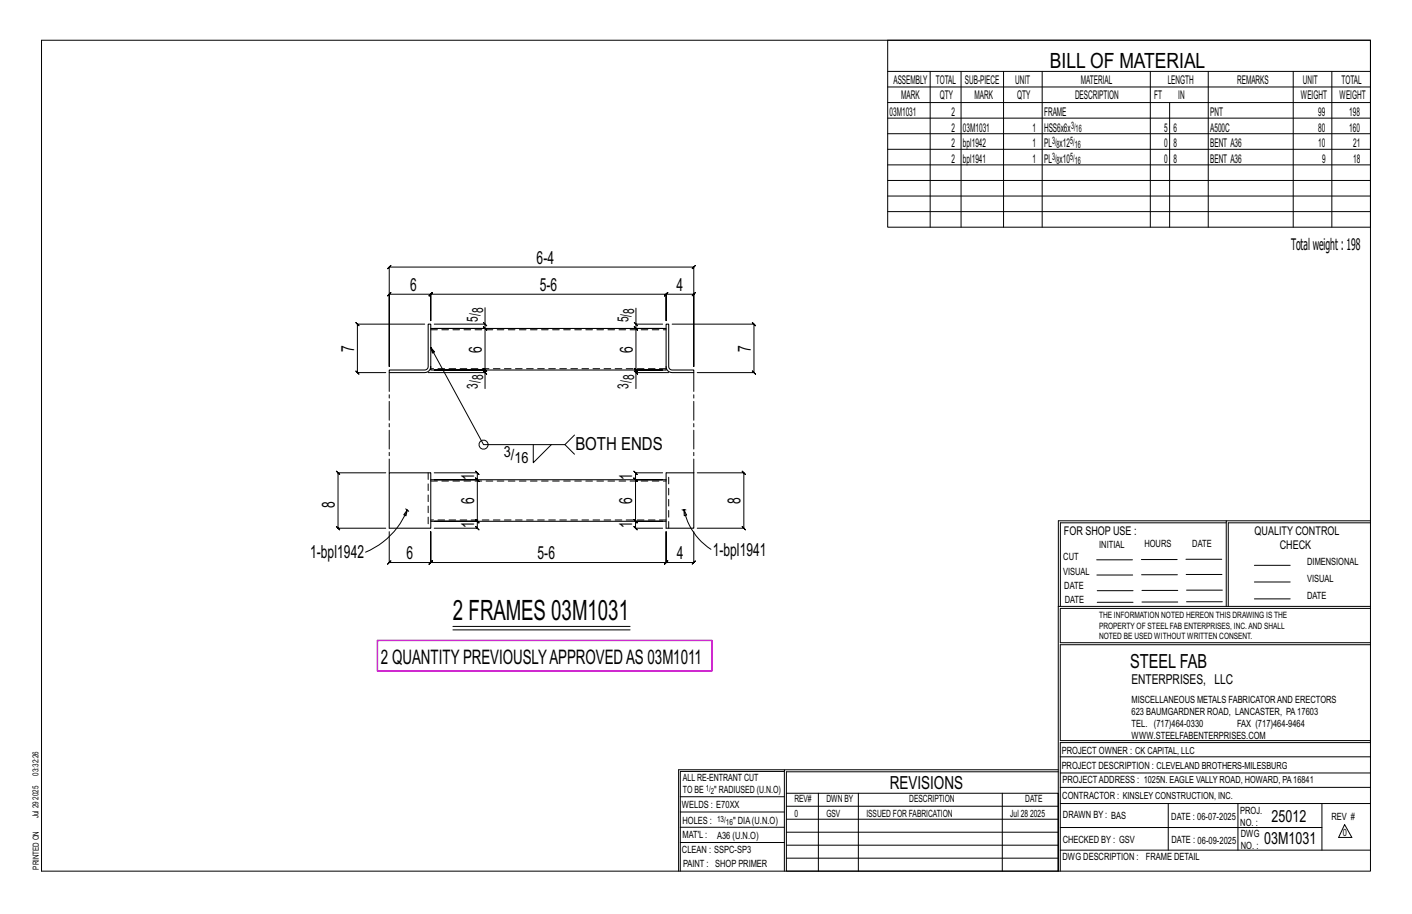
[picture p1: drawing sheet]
<svg xmlns="http://www.w3.org/2000/svg" width="432mm" height="279mm" viewBox="0 0 432 279" stroke-linecap="round" stroke-linejoin="round" font-family="sans-serif">
<defs><g id="words">
<text font-size="8.6" x="138.5" y="189.5">2 FRAMES 03M1031</text>
<text font-size="6.4" x="321.1" y="20.7">BILL OF MATERIAL</text>
<text font-size="6.1" x="116.5" y="203">2 QUANTITYPREVIOUSLYAPPROVEDAS 03M1011</text>
<text font-size="5.9" x="345.6" y="204.1">STEEL FAB</text>
<g font-size="5.5">
<text x="164.1" y="80.7">6-4</text>
<text x="125.4" y="88.9">6</text>
<text x="165.1" y="88.9">5-6</text>
<text x="206.9" y="88.9">4</text>
<text x="108.3" y="107.5" transform="rotate(-90 108.3 107.5)">7</text>
<text x="147.3" y="107.8" transform="rotate(-90 147.3 107.8)">6</text>
<text x="193.5" y="107.8" transform="rotate(-90 193.5 107.8)">6</text>
<text x="229.6" y="107.5" transform="rotate(-90 229.6 107.5)">7</text>
<text x="175.9" y="137.7">BOTH ENDS</text>
<text x="145" y="146.6" transform="rotate(-90 145 146.6)">1</text>
<text x="193.4" y="146.6" transform="rotate(-90 193.4 146.6)">1</text>
<text x="102.4" y="155.2" transform="rotate(-90 102.4 155.2)">8</text>
<text x="145" y="154" transform="rotate(-90 145 154)">6</text>
<text x="193.4" y="154.1" transform="rotate(-90 193.4 154.1)">6</text>
<text x="226.5" y="154" transform="rotate(-90 226.5 154)">8</text>
<text x="145" y="161.4" transform="rotate(-90 145 161.4)">1</text>
<text x="193.4" y="161.5" transform="rotate(-90 193.4 161.5)">1</text>
<text x="94.9" y="170.7">1-bpl1942</text>
<text x="124.4" y="171">6</text>
<text x="164.4" y="171">5-6</text>
<text x="207" y="171">4</text>
<text x="217.9" y="169.9">1-bpl1941</text>
<text x="272.2" y="241.1">REVISIONS</text>
</g>
<g font-size="5.1">
<text x="388.9" y="251.3">25012</text>
<text x="386.6" y="258.1">03M1031</text>
</g>
<text font-size="4.9" x="394.8" y="76.4">Totalweight : 198</text>
<g font-size="4.7">
<text x="147.8" y="95.8" transform="rotate(-90 147.8 95.8)">8</text>
<text x="193.9" y="95.9" transform="rotate(-90 193.9 95.9)">8</text>
<text x="146.1" y="98.4" transform="rotate(-90 146.1 98.4)">5/</text>
<text x="192.2" y="98.6" transform="rotate(-90 192.2 98.6)">5/</text>
<text x="146.1" y="118.8" transform="rotate(-90 146.1 118.8)">3/</text>
<text x="147.8" y="116.2" transform="rotate(-90 147.8 116.2)">8</text>
<text x="192.2" y="118.8" transform="rotate(-90 192.2 118.8)">3/</text>
<text x="193.9" y="116.2" transform="rotate(-90 193.9 116.2)">8</text>
<text x="154.1" y="139.8">3/</text>
<text x="157.3" y="141.4">16</text>
</g>
<text font-size="4.2" x="346" y="209.1">ENTERPRISES, LLC</text>
<g font-size="3.7">
<text x="273.2" y="25.6">ASSEMBLY</text>
<text x="286.2" y="25.6">TOTAL</text>
<text x="295.1" y="25.6">SUB-PIECE</text>
<text x="310.4" y="25.6">UNIT</text>
<text x="330.5" y="25.6">MATERIAL</text>
<text x="357.1" y="25.6">LENGTH</text>
<text x="378.3" y="25.6">REMARKS</text>
<text x="398.4" y="25.6">UNIT</text>
<text x="410.2" y="25.6">TOTAL</text>
<text x="272.1" y="35.5">03M1031</text>
<text x="275.6" y="30.4">MARK</text>
<text x="287.4" y="30.4">QTY</text>
<text x="290.9" y="35.5">2</text>
<text x="298" y="30.4">MARK</text>
<text x="311" y="30.4">QTY</text>
<text x="319.3" y="35.5">FRAME</text>
<text x="328.7" y="30.4">DESCRIPTION</text>
<text x="353" y="30.4">FT</text>
<text x="360.3" y="30.4">IN</text>
<text x="370.1" y="35.5">PNT</text>
<text x="397.8" y="30.4">WEIGHT</text>
<text x="403.2" y="35.5">99</text>
<text x="409.6" y="30.4">WEIGHT</text>
<text x="412.6" y="35.5">198</text>
<text x="290.9" y="40.2">2</text>
<text x="294.5" y="40.2">03M1031</text>
<text x="315.8" y="40.2">1</text>
<text x="319.3" y="40.2">HSS6x6x</text>
<text x="356" y="40.2">5</text>
<text x="358.9" y="40.2">6</text>
<text x="370.1" y="40.2">A500C</text>
<text x="403.2" y="40.2">80</text>
<text x="412.6" y="40.2">160</text>
<text x="290.9" y="45">2</text>
<text x="294.5" y="45">bpl1942</text>
<text x="315.8" y="45">1</text>
<text x="319.3" y="45">PL x12</text>
<text x="356" y="45">0</text>
<text x="358.9" y="45">8</text>
<text x="370.1" y="45">BENT A36</text>
<text x="403.2" y="45">10</text>
<text x="413.8" y="45">21</text>
<text x="290.9" y="49.7">2</text>
<text x="294.5" y="49.7">bpl1941</text>
<text x="315.8" y="49.7">1</text>
<text x="319.3" y="49.7">PL x10</text>
<text x="356" y="49.7">0</text>
<text x="358.9" y="49.7">8</text>
<text x="370.1" y="49.7">BENT A36</text>
<text x="404.3" y="49.7">9</text>
<text x="413.8" y="49.7">18</text>
<text x="325.3" y="163.4">FOR SHOP USE :</text>
<text x="383.7" y="163.4">QUALITY CONTROL</text>
<text x="391.4" y="167.8">CHECK</text>
</g>
<g font-size="3.1">
<text x="327.5" y="39.4">3/</text>
<text x="328.9" y="40.5">16</text>
<text x="321.7" y="44.1">3/</text>
<text x="323.1" y="45.3">8</text>
<text x="327.2" y="44.1">5/</text>
<text x="328.6" y="45.3">16</text>
<text x="321.7" y="48.9">3/</text>
<text x="323.1" y="50">8</text>
<text x="327.2" y="48.9">5/</text>
<text x="328.6" y="50">16</text>
<text x="336.2" y="167.4">INITIAL</text>
<text x="350" y="167.1">HOURS</text>
<text x="364.6" y="167.2">DATE</text>
<text x="325.2" y="171.3">CUT</text>
<text x="399.8" y="172.8">DIMENSIONAL</text>
<text x="325.1" y="175.8">VISUAL</text>
<text x="399.8" y="177.9">VISUAL</text>
<text x="325.5" y="180">DATE</text>
<text x="325.7" y="184.4">DATE</text>
<text x="399.8" y="183.1">DATE</text>
<text x="346" y="215">MISCELLANEOUS METALS FABRICATORAND ERECTORS</text>
<text x="346" y="218.6">623 BAUMGARDNER ROAD, LANCASTER, PA17603</text>
<text x="346" y="225.8">WWW.STEELFABENTERPRISES.COM</text>
<text x="346" y="222.2">TEL. (717)464-0330</text>
<text x="378.3" y="222.2">FAX (717)464-9464</text>
<text x="324.7" y="230.5">PROJECT OWNER : CK CAPITAL, LLC</text>
<text x="208.8" y="238.8">ALL RE-ENTRANT CUT</text>
<text x="324.7" y="235.1">PROJECT DESCRIPTION : CLEVELAND BROTHERS-MILESBURG</text>
<text x="324.9" y="239.5">PROJECTADDRESS : 1025N. EAGLE VALLY ROAD, HOWARD, PA16841</text>
<text x="208.8" y="242.5">TO BE</text>
<text x="218.4" y="242.5">&quot; RADIUSED (U.N.O)</text>
<text x="242.9" y="245.3">REV#</text>
<text x="252.7" y="245.3">DWN BY</text>
<text x="278.1" y="245.3">DESCRIPTION</text>
<text x="313.5" y="245.3">DATE</text>
<text x="324.9" y="244.2">CONTRACTOR : KINSLEY CONSTRUCTION, INC.</text>
<text x="208.5" y="247">WELDS : E70XX</text>
<text x="208.7" y="251.7">HOLES :</text>
<text x="224.2" y="251.8">&quot; DIA(U.N.O)</text>
<text x="242.9" y="249.9">0</text>
<text x="252.7" y="249.9">GSV</text>
<text x="264.9" y="249.9">ISSUED FOR FABRICATION</text>
<text x="309" y="249.9">Jul 28</text>
<text x="315" y="249.9">2025</text>
<text x="325.1" y="250">DRAWN BY : BAS</text>
<text x="358.2" y="250.5">DATE : 06-07-2025</text>
<text x="379.3" y="248.9">PROJ.</text>
<text x="407.2" y="250.5">REV #</text>
<text x="208.7" y="256.3">MAT'L :</text>
<text x="219.3" y="256.4">A36 (U.N.O)</text>
<text x="325" y="257.6">CHECKED BY : GSV</text>
<text x="358.3" y="257.7">DATE : 06-09-2025</text>
<text x="379.3" y="252.5">NO. :</text>
<text x="379.5" y="255.9">DWG</text>
<text x="410.6" y="255.5">0</text>
<text x="208.6" y="260.7">CLEAN : SSPC-SP3</text>
<text x="324.9" y="262.9">DWG DESCRIPTION :</text>
<text x="350.4" y="263">FRAME DETAIL</text>
<text x="379.5" y="259.5">NO. :</text>
<text x="208.9" y="265">PAINT : SHOP PRIMER</text>
</g>
<g font-size="2.7">
<text x="336.1" y="189">THE INFORMATION NOTED HEREON THIS DRAWING IS THE</text>
<text x="336.1" y="195.4">NOTED BE USED WITHOUT WRITTEN CONSENT.</text>
<text x="336.1" y="192.2">PROPERTY OF STEEL FAB ENTERPRISES, INC.AND SHALL</text>
</g>
<g font-size="2.6">
<text x="215.9" y="241.8">1/</text>
<text x="217.4" y="242.7">2</text>
<text x="219.3" y="251.1">13/</text>
<text x="222" y="252.1">16</text>
</g>
<g font-size="2.5">
<text x="11.7" y="237.1" transform="rotate(-90 11.7 237.1)">03:32:26</text>
<text x="11.8" y="244.4" transform="rotate(-90 11.8 244.4)">2025</text>
<text x="11.8" y="250.1" transform="rotate(-90 11.8 250.1)">Jul 29</text>
<text x="11.9" y="265.8" transform="rotate(-90 11.9 265.8)">PRINTED ON</text>
</g>
</g></defs>
<g fill="none" stroke="#000" stroke-width=".31">
<path d="M12.7 12.3h406.4v254h-406.4zM271.5 12.3h147.6v57.2h-147.6zM271.5 21.8h147.6M271.5 26.6h147.6M271.5 31.4h147.6M271.5 36.1h147.6M284.5 21.8v47.7M293.9 21.8v47.7M306.9 21.8v47.7M318.7 21.8v47.7M351.8 21.8v47.7M357.7 31.4v38.1"/>
<path d="M369.5 21.8v47.7M395.5 21.8v47.7M407.3 21.8v47.7M271.5 40.9h147.6M271.5 45.6h147.6M271.5 50.4h147.6M271.5 55.2h147.6M271.5 59.9h147.6M271.5 64.7h147.6M118.5 82.1l1-1-.5 .5h93.2l-.5 .5 1-1-.5 .5v30.5v-22.2l.5-.5-1 1 .5-.5h-8.5l.5-.5-1 1 .5-.5v8.1v-8.1l.5-.5-1 1 .5-.5h-72l.5-.5-1 1 .5-.5v8.1v-8.1l.5-.5-1 1 .5-.5h-12.7l.5-.5-1 1 .5-.5v22.2v-30.5zM129.9 99.1h-20.6l-.5-.5 1 1-.5-.5v14.8l-.5-.5 1 1-.5-.5h8.7M147.8 98.6l1 1z"/>
<path d="M148.3 99.1v1.3l-.5-.5 1 1-.5-.5h-15.5h15.5l-.5-.5 1 1-.5-.5v12.7l-.5-.5 1 1-.5-.5h-15.5h15.5l-.5-.5 1 1-.5-.5v.8M148.3 94.1v5h-15.5M194 98.6l1 1zM194.5 99.1v1.3l-.5-.5 1 1-.5-.5h8.1h-8.1l-.5-.5 1 1-.5-.5v12.7l-.5-.5 1 1-.5-.5h8.1h-8.1l-.5-.5 1 1-.5-.5v.8M194.5 94.2v4.9h8.1M205.6 99.1h25l-.5-.5 1 1-.5-.5v14.8l-.5-.5 1 1-.5-.5h-17.4M130.9 113.9h17.4v4.9M131.7 106.2l.5 1.7 .7-.3-1.2-1.4 16.2 29.7h24.9l2.9-2.9M147.8 113.4l1 1zM194 113.4l1 1zM204.5 113.9h-10v4.9M163.1 135.9v5.6l5.5-5.6"/>
<path d="M172.8 135.9l2.9 3M118 144.5h-14.6l-.5-.5 1 1-.5-.5v17l-.5-.5 1 1-.5-.5h14.6M124.1 155.5l.4 .4M124.5 155.9l-.3 1.8-.7-.3zM124.5 155.9a23.7 23.7 0 0 1-12.7 12.9M124.5 155.9l.5 .4M132.8 144.5h13.2l-.5-.5 1 1-.5-.5v2.2l-.5-.5 1 1-.5-.5h-13.2h13.2l-.5-.5 1 1-.5-.5v12.7l-.5-.5 1 1-.5-.5h-13.2h13.2l-.5-.5 1 1-.5-.5v2.1l-.5-.5 1 1-.5-.5h-13.2M202.6 144.5h-8.3l-.5-.5 1 1-.5-.5v2.2l-.5-.5 1 1-.5-.5h8.3h-8.3l-.5-.5 1 1-.5-.5v12.7l-.5-.5 1 1-.5-.5h8.3h-8.3l-.5-.5 1 1-.5-.5v2.1l-.5-.5 1 1-.5-.5h8.3M208.6 155.8l.6 .1M209.2 155.9l.8 1.6-.8 .2zM209.2 155.9a19.1 19.1 0 0 0 8.2 12M209.2 155.9h.6"/>
<path d="M213.2 144.5h14.3l-.5-.5 1 1-.5-.5v17l-.5-.5 1 1-.5-.5h-14.3M375 159.8h-50.7v25.6M375 159.2h-51.3l-.1 107.1M419.1 159.2h-44.1v26.2M419.1 159.8h-43.5v25.6M119 162.5v9.5l-.5 .5 1-1-.5 .5h12.7l-.5 .5 1-1-.5 .5v-9.5v9.5l-.5 .5 1-1-.5 .5h72l-.5 .5 1-1-.5 .5v-9.5v9.5l-.5 .5 1-1-.5 .5h8.5l-.5 .5 1-1-.5 .5v-9.5M335.4 171.1h10.9M335.4 175.8h11M349 171h11M349.1 175.7h11M362.7 171h10.9M362.7 175.6h11"/>
<path d="M383.6 172.8h11M383.6 177.9h11M138.5 191.5h54.2M138.5 192.6h54.2M323.7 185.4h95.4M335.5 184.1h11M335.5 180.6h11M349.2 184h11M349.2 180.5h11M362.9 180.4h10.9M362.9 184h10.9M383.6 183.1h11"/>
<path d="M419.1 186h-94.9v10.5h94.9M419.1 197.1h-94.9v29.3h94.9v.6h-94.9v39.3M239.9 235.8h-31.9v30.5M239.9 235.3h-32.4v31M323.6 235.3h-83.7v31M323.6 235.9h-83.1v6.6M324.2 236.3h94.9M324.2 231.4h94.9M208 252.9h31.9M208 257.5h31.9M208 243.6h31.9M208 248.2h31.9"/>
<path d="M240.5 242.5h83.1v23.8h-83.1zM240.5 258.4h83.1M240.5 254.4h83.1M240.5 250.4h83.1M240.5 246.5h83.1M250.3 242.5v23.8M262.5 242.5v23.8M306.5 242.5v23.8M324.2 253h80.1M324.2 245.6h94.9M324.2 259.9h94.9M324.2 240.7h94.9"/>
<path d="M357.3 245.6v14.3M378.6 245.6v14.3M404.3 245.6v14.3M411.2 252.1l2.2 3.9h-4zM240.5 262.3h83.1"/>
<circle cx="147.9" cy="135.9" r="1.38"/>
</g>
<path d="M115.4 195.8h102.3v9.3h-102.3z" fill="none" stroke="#f0f" stroke-width=".5"/>
<path d="M203.7 99.1h.8l.1 13.5 1 .5h6.6v.8h-6.6a1.85 1.85 0 0 1-1.9-1.8zM131.7 112.1a1.85 1.85 0 0 1-1.8 1.8h-10.9v-.8h10.9l.7-.3 .3-.7v-13h.8v14h72v-1M131.7 100.4h72M131.7 146.7v-2.2h-12.7v17h12.7v-2.1M203.7 146.7v-2.2h8.5v17h-8.5v-14.8h-72v12.7h72" fill="none" stroke="#000" stroke-width=".32"/>
<path d="M131.7 100.8h72M203.7 112.7h-72M130.9 144.5v17M131.7 147h72M203.7 159h-72M204.5 161.5v-17" fill="none" stroke="#000" stroke-width=".31" stroke-dasharray="2 1.4"/>
<path d="M119 113.9v30.6M212.2 113.9v30.6" fill="none" stroke="#000" stroke-width=".31" stroke-dasharray="5.8 1 1 1"/>
<use href="#words"/>
</svg>
